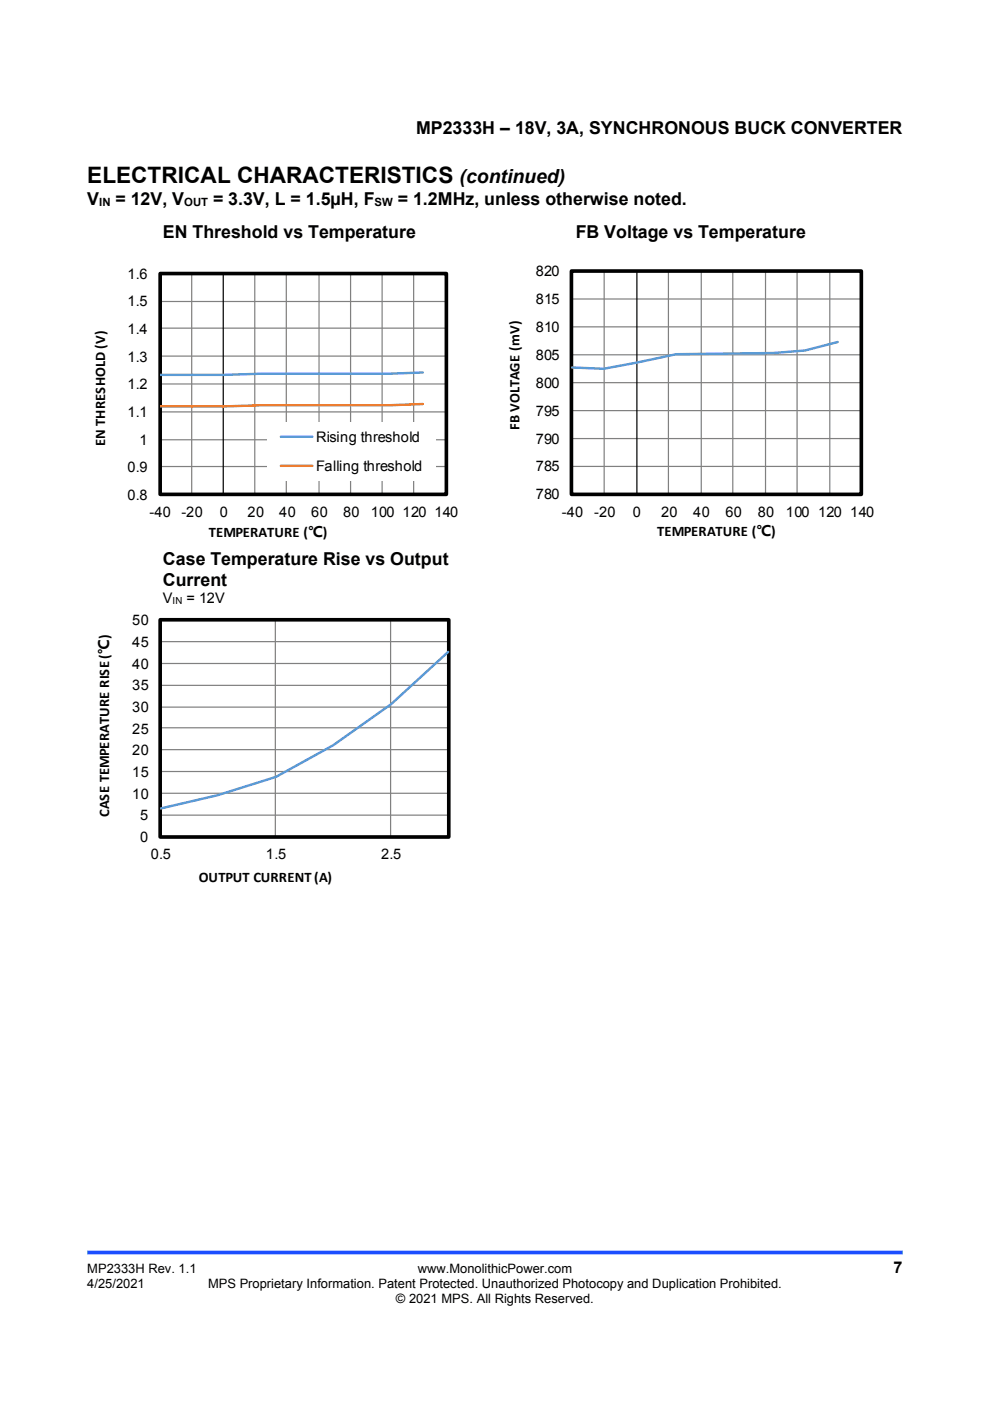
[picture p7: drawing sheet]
<svg xmlns="http://www.w3.org/2000/svg" width="210mm" height="297mm" viewBox="0 0 210 297" stroke-linecap="round" stroke-linejoin="round" font-family="sans-serif">
<defs><g id="words">
<text font-size="4.8" x="18.5" y="38.8">ELECTRICAL CHARACTERISTICS</text>
<text font-size="4.1" x="97.5" y="38.8">(continued)</text>
<g font-size="3.8">
<text x="88.3" y="28.5">MP2333H – 18V, 3A, SYNCHRONOUS BUCK CONVERTER</text>
<text x="18.5" y="43.4">V</text>
<text x="24.5" y="43.4">= 12V, V</text>
<text x="45.2" y="43.4">= 3.3V, L = 1.5µH, F</text>
<text x="84.4" y="43.4">= 1.2MHz, unless otherwise noted.</text>
<text x="34.6" y="50.4">EN Threshold vs Temperature</text>
<text x="122.1" y="50.4">FB Voltage vs Temperature</text>
<text x="34.6" y="119.9">Case Temperature Rise vs Output</text>
<text x="34.6" y="124.2">Current</text>
</g>
<text font-size="3.4" x="189.5" y="269.9">7</text>
<g font-size="3.1">
<text x="27" y="59.1">1.6</text>
<text x="113.6" y="58.6">820</text>
<text x="27" y="65">1.5</text>
<text x="113.6" y="64.5">815</text>
<text x="27" y="70.8">1.4</text>
<text x="113.6" y="70.4">810</text>
<text x="27" y="76.7">1.3</text>
<text x="113.6" y="76.3">805</text>
<text x="27" y="82.6">1.2</text>
<text x="113.6" y="82.2">800</text>
<text x="27" y="88.4">1.1</text>
<text x="113.6" y="88.1">795</text>
<text x="22.3" y="94.5" transform="rotate(-90 22.3 94.5)">EN THRESHOLD (V)</text>
<text x="29.6" y="94.3">1</text>
<text x="67" y="93.8">Rising threshold</text>
<text x="110.2" y="91.1" transform="rotate(-90 110.2 91.1)">FB VOLTAGE (mV)</text>
<text x="113.6" y="94">790</text>
<text x="27" y="100.1">0.9</text>
<text x="67" y="99.9">Falling threshold</text>
<text x="113.6" y="99.9">785</text>
<text x="27" y="106">0.8</text>
<text x="113.6" y="105.9">780</text>
<text x="31.7" y="109.7">-40</text>
<text x="38.5" y="109.7">-20</text>
<text x="44.3" y="113.8">TEMPERATURE (℃)</text>
<text x="46.6" y="109.7">0</text>
<text x="52.5" y="109.7">20</text>
<text x="59.2" y="109.7">40</text>
<text x="66" y="109.7">60</text>
<text x="72.8" y="109.7">80</text>
<text x="78.6" y="109.7">100 120 140</text>
<text x="119.2" y="109.5">-40</text>
<text x="126" y="109.5">-20</text>
<text x="134.2" y="109.5">0</text>
<text x="139.4" y="113.6">TEMPERATURE (℃)</text>
<text x="140.2" y="109.5">20</text>
<text x="147" y="109.5">40</text>
<text x="153.9" y="109.5">60</text>
<text x="160.7" y="109.5">80</text>
<text x="166.7" y="109.5">100 120 140</text>
<text x="34.6" y="127.9">V</text>
<text x="39.5" y="127.9">= 12V</text>
<text x="28" y="137.2">45</text>
<text x="28" y="132.6">50</text>
<text x="28" y="141.8">40</text>
<text x="28" y="146.4">35</text>
<text x="28" y="155.6">25</text>
<text x="28" y="151">30</text>
<text x="28" y="160.1">20</text>
<text x="28" y="164.7">15</text>
<text x="23.2" y="173.1" transform="rotate(-90 23.2 173.1)">CASE TEMPERATURE RISE (℃)</text>
<text x="28" y="169.3">10</text>
<text x="29.8" y="173.9">5</text>
<text x="29.8" y="178.5">0</text>
<text x="32" y="182.2">0.5</text>
<text x="56.4" y="182.2">1.5</text>
<text x="80.8" y="182.2">2.5</text>
<text x="42.2" y="187">OUTPUT CURRENT(A)</text>
</g>
<g font-size="2.7">
<text x="18.5" y="269.9">MP2333H Rev. 1.1</text>
<text x="88.6" y="269.9">www.MonolithicPower.com</text>
<text x="18.5" y="273.2">4/25/2021</text>
<text x="44.1" y="273.2">MPS Proprietary Information. Patent Protected. Unauthorized Photocopy and Duplication Prohibited.</text>
<text x="84" y="276.3">© 2021 MPS. All Rights Reserved.</text>
</g>
<g font-size="2.4">
<text x="21" y="43.8">IN</text>
<text x="39.1" y="43.8">OUT</text>
<text x="79.5" y="43.8">SW</text>
</g>
<text font-size="2.1" x="36.6" y="128.1">IN</text>
</g></defs>
<path d="M18.5 265.6h173" fill="none" stroke="#1c4eff" stroke-width=".77" stroke-linecap="butt"/>
<g fill="none" stroke="#808080" stroke-width=".26">
<path d="M34 58h60.7v46.8h-60.7zM40.7 58v46.8M54 58v46.8M60.7 58v46.8M67.7 58v46.8M74.4 58v46.8M81 58v46.8M87.7 58v46.8M34 75.5h60.7M34 69.6h60.7M34 63.9h60.7M34 98.9h60.7"/>
<path d="M34 93.2h60.7M34 87.3h60.7M34 81.4h60.7"/>
</g>
<path d="M34 58h60.7v46.8h-60.7z" fill="none" stroke="#000" stroke-width=".77" stroke-linecap="butt"/>
<path d="M34 58h60.7M47.3 58v46.8" fill="none" stroke="#000" stroke-width=".26"/>
<path d="M89.7 79l-7 .2h-27l-8.2 .3h-13.6" fill="none" stroke="#5b9bd5" stroke-width=".51"/>
<path d="M89.7 85.7l-7 .2h-27l-8.2 .3h-13.6" fill="none" stroke="#ed7d31" stroke-width=".51"/>
<path d="M56.7 89.5h35.8v12.4h-35.8z" fill="#fff"/>
<path d="M177.7 72.5l-7 1.8-6.7 .5-20.6 .3-15.4 3.1-6.7-.3M59.6 92.6h6.7M95.1 138.2l-12.1 11.1-12.4 8.7-12.1 6.7-12.3 3.9-12.1 2.8" fill="none" stroke="#5b9bd5" stroke-width=".51"/>
<path d="M59.6 98.8h6.7" fill="none" stroke="#ed7d31" stroke-width=".51"/>
<g fill="none" stroke="#808080" stroke-width=".26">
<path d="M121.2 57.5h61.5v47.3h-61.5zM128.1 57.5v47.3M141.8 57.5v47.3M148.7 57.5v47.3M155.4 57.5v47.3M162.4 57.5v47.3M169.1 57.5v47.3M176 57.5v47.3M121.2 75.2h61.5M121.2 69.3h61.5M121.2 63.4h61.5M121.2 98.9h61.5"/>
<path d="M121.2 93h61.5M121.2 87.1h61.5M121.2 81.1h61.5M34 136h61.2M34 131.4h61.2M58.4 131.4v46.1M82.8 131.4v46.1M34 158.9h61.2M34 154.3h61.2M34 149.9h61.2M34 145.3h61.2M34 140.7h61.2"/>
<path d="M34 177.5h61.2M34 172.8h61.2M34 168.2h61.2M34 163.6h61.2"/>
</g>
<path d="M121.2 57.5h61.5v47.3h-61.5zM34 131.4h61.2v46.1h-61.2z" fill="none" stroke="#000" stroke-width=".77" stroke-linecap="butt"/>
<path d="M135.1 57.5v47.3M121.2 104.8h61.5M95.2 131.4h-61.2v46.1" fill="none" stroke="#000" stroke-width=".26"/>
<use href="#words"/>
</svg>
